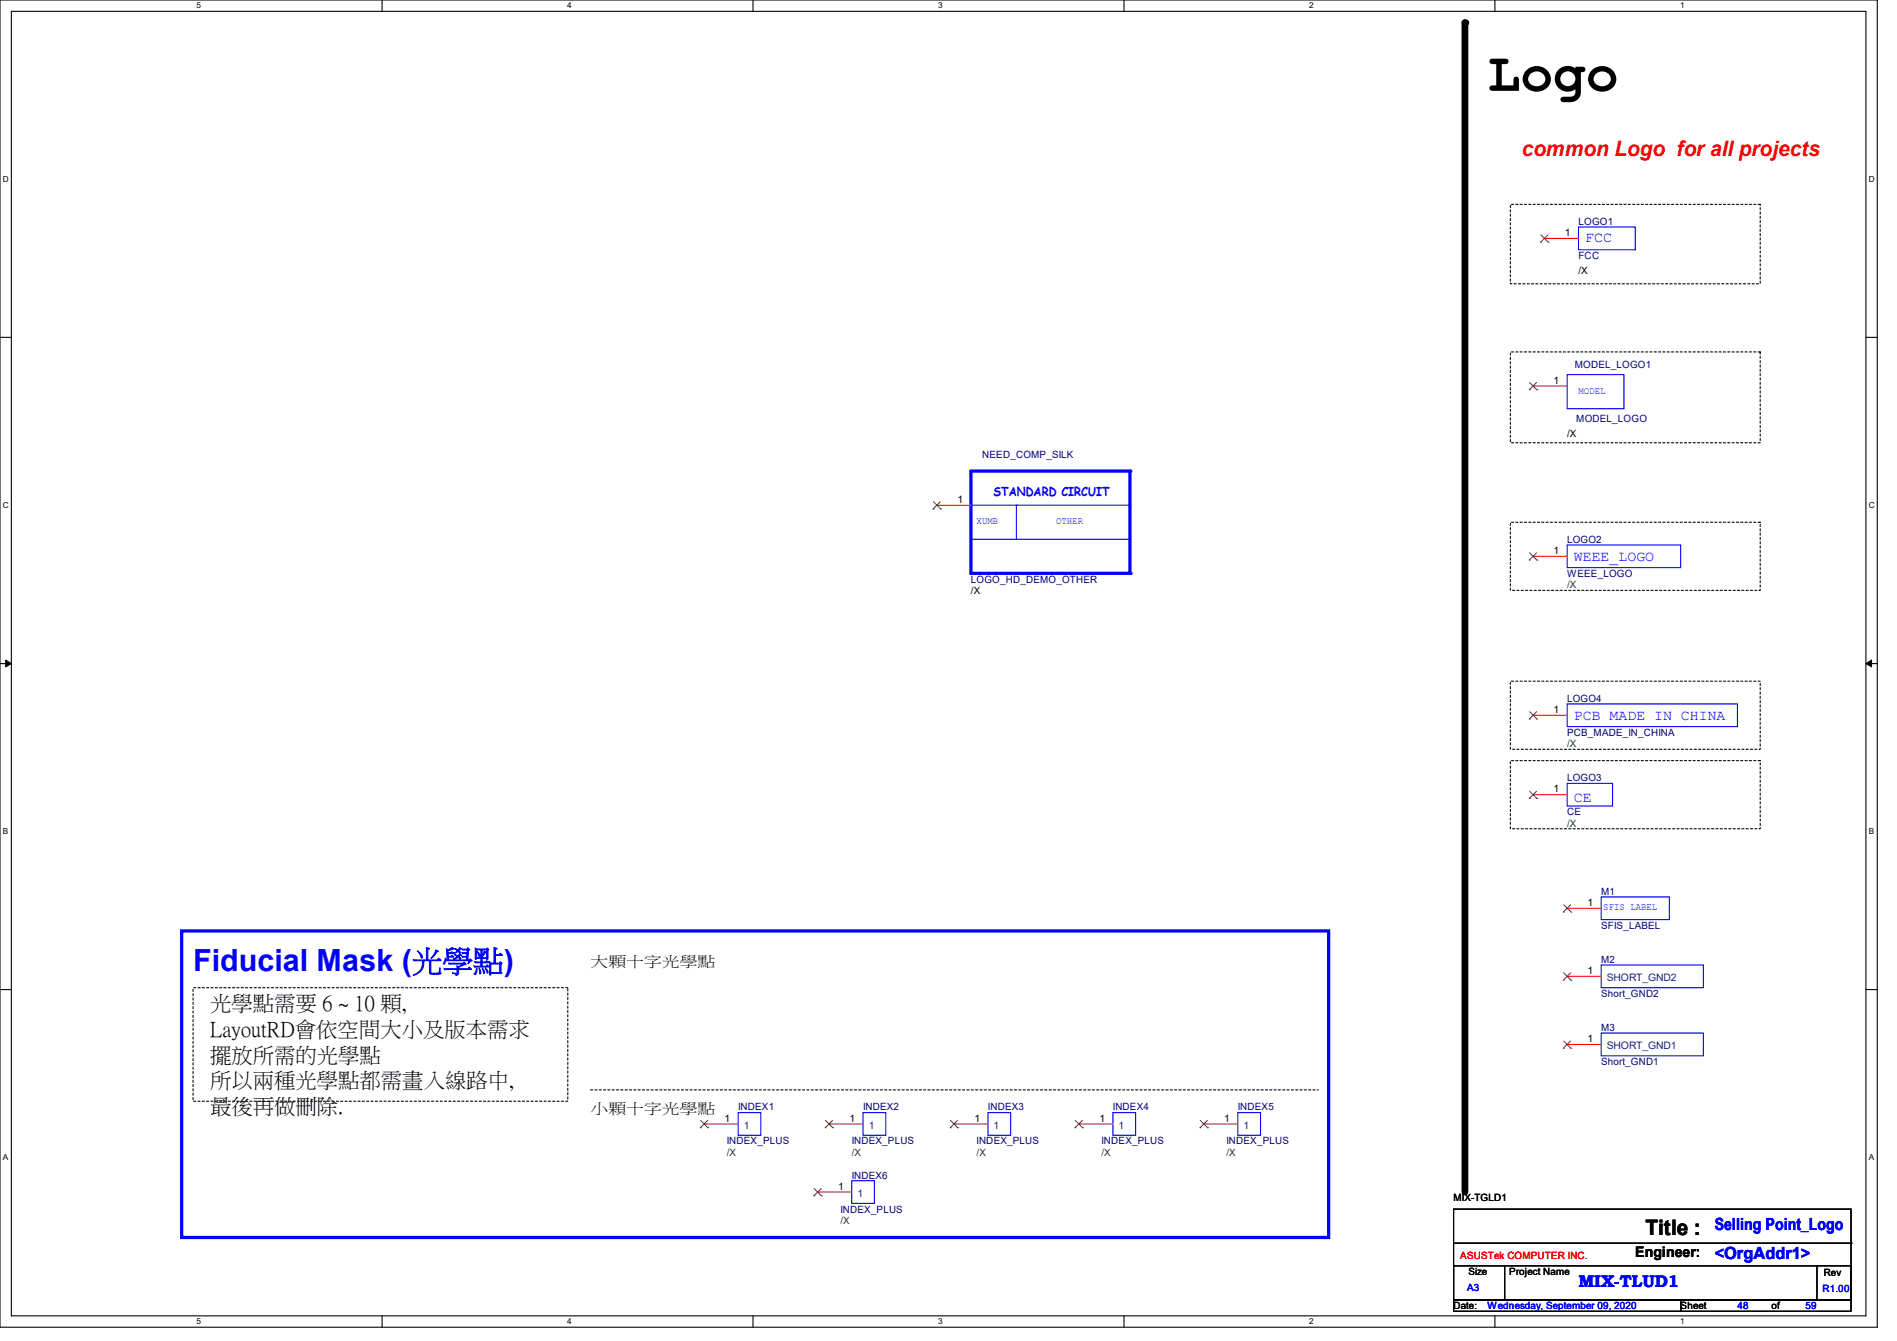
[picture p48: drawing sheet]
<svg xmlns="http://www.w3.org/2000/svg" width="297mm" height="210mm" viewBox="0 0 297 210" stroke-linecap="round" stroke-linejoin="round" font-family="sans-serif">
<defs><g id="words">
<text font-size="8.5" x="232.9" y="14.2">Logo</text>
<text font-size="4.8" fill="#00f" x="30.2" y="152">Fiducial Mask (光學點)</text>
<text font-size="3.3" fill="#f00" x="238.3" y="24.4">common Logo for all projects</text>
<g font-size="3.3">
<text x="32.9" y="158.2">光學點需要 6 ~ 10 顆,</text>
<text x="32.9" y="162.3">LayoutRD會依空間大小及版本需求</text>
<text x="32.9" y="166.3">擺放所需的光學點</text>
<text x="32.9" y="170.3">所以兩種光學點都需畫入線路中,</text>
<text x="32.9" y="174.3">最後再做刪除.</text>
<text x="257.6" y="193.4">Title :</text>
</g>
<g font-size="2.6" fill="#00f">
<text x="268.5" y="192.7">Selling Point_Logo</text>
<text x="268.5" y="197.1">&lt;OrgAddr1&gt;</text>
<text x="247.1" y="201.6">MIX-TLUD1</text>
</g>
<g font-size="2.3" fill="#00f">
<text x="248.2" y="38">FCC</text>
<text x="246.4" y="87.9">WEEE_LOGO</text>
<text x="246.4" y="112.8">PCB MADE IN CHINA</text>
<text x="246.4" y="125.6">CE</text>
</g>
<g font-size="2.3">
<text x="92.5" y="151.2">大顆十字光學點</text>
<text x="92.5" y="174.3">小顆十字光學點</text>
<text x="256" y="196.8">Engineer:</text>
</g>
<text font-size="1.9" fill="#00f" x="155.6" y="77.7">STANDARD CIRCUIT</text>
<g font-size="1.6" fill="#000080">
<text x="247.1" y="35.2">LOGO1</text>
<text x="247.1" y="40.6">FCC</text>
<text x="246.6" y="57.6">MODEL_LOGO1</text>
<text x="153.8" y="71.7">NEED_COMP_SILK</text>
<text x="246.8" y="66.2">MODEL_LOGO</text>
<text x="245.4" y="85">LOGO2</text>
<text x="152" y="91.2">LOGO_HD_DEMO_OTHER</text>
<text x="245.4" y="90.3">WEEE_LOGO</text>
<text x="245.4" y="109.9">LOGO4</text>
<text x="245.4" y="115.2">PCB_MADE_IN_CHINA</text>
<text x="245.4" y="122.3">LOGO3</text>
<text x="245.4" y="127.7">CE</text>
<text x="250.7" y="140.1">M1</text>
<text x="250.7" y="145.5">SFIS_LABEL</text>
<text x="250.7" y="150.8">M2</text>
<text x="250.7" y="161.5">M3</text>
<text x="250.7" y="156.1">Short_GND2</text>
<text x="250.7" y="166.8">Short_GND1</text>
<text x="115.6" y="173.9">INDEX1</text>
<text x="135.1" y="173.9">INDEX2</text>
<text x="154.7" y="173.9">INDEX3</text>
<text x="174.2" y="173.9">INDEX4</text>
<text x="193.8" y="173.9">INDEX5</text>
<text x="113.8" y="179.2">INDEX_PLUS</text>
<text x="133.3" y="179.2">INDEX_PLUS</text>
<text x="152.9" y="179.2">INDEX_PLUS</text>
<text x="172.5" y="179.2">INDEX_PLUS</text>
<text x="192" y="179.2">INDEX_PLUS</text>
<text x="133.3" y="184.6">INDEX6</text>
<text x="131.6" y="189.9">INDEX_PLUS</text>
</g>
<g font-size="1.6">
<text x="245" y="37">1</text>
<text x="247.1" y="42.9">/X</text>
<text x="243.2" y="60.1">1</text>
<text x="245.4" y="68.5">/X</text>
<text x="149.9" y="78.7">1</text>
<text x="243.2" y="86.7">1</text>
<text x="152" y="93">/X</text>
<text x="243.2" y="111.6">1</text>
<text x="243.2" y="124.1">1</text>
<text x="248.6" y="141.9">1</text>
<text x="248.6" y="152.5">1</text>
<text x="248.6" y="163.2">1</text>
<text x="113.5" y="175.6">1</text>
<text x="133" y="175.6">1</text>
<text x="152.6" y="175.6">1</text>
<text x="172.1" y="175.6">1</text>
<text x="191.7" y="175.6">1</text>
<text x="131.2" y="186.3">1</text>
<text x="227.6" y="188.1">MIX-TGLD1</text>
<text x="229.9" y="199.7">Size</text>
<text x="236.3" y="199.7">Project Name</text>
<text x="285.5" y="199.9">Rev</text>
<text x="227.6" y="205">Date:</text>
<text x="263.1" y="205">Sheet</text>
<text x="277.4" y="205">of</text>
</g>
<g font-size="1.6" fill="#00f">
<text x="247.1" y="61.7">MODEL</text>
<text x="152.9" y="82.1">XUMB</text>
<text x="165.4" y="82.1">OTHER</text>
<text x="251" y="142.6">SFIS LABEL</text>
<text x="229.7" y="202.2">A3</text>
<text x="285.4" y="202.3">R1.00</text>
<text x="232.9" y="205">Wednesday, September 09, 2020</text>
<text x="272" y="205">48</text>
<text x="282.7" y="205">59</text>
</g>
<g font-size="1.6" fill="#008000">
<text x="245.4" y="92.1">/X</text>
<text x="245.4" y="117">/X</text>
<text x="245.4" y="129.5">/X</text>
<text x="113.8" y="181">/X</text>
<text x="133.3" y="181">/X</text>
<text x="152.9" y="181">/X</text>
<text x="172.5" y="181">/X</text>
<text x="192" y="181">/X</text>
<text x="131.6" y="191.7">/X</text>
</g>
<g font-size="1.6" fill="#004080">
<text x="251.6" y="153.6">SHORT_GND2</text>
<text x="251.6" y="164.3">SHORT_GND1</text>
<text x="116.5" y="176.7">1</text>
<text x="136" y="176.7">1</text>
<text x="155.6" y="176.7">1</text>
<text x="175.1" y="176.7">1</text>
<text x="194.7" y="176.7">1</text>
<text x="134.2" y="187.4">1</text>
</g>
<text font-size="1.6" fill="#f00" x="228.6" y="197.2">ASUSTek COMPUTER INC.</text>
<g font-size="1.3">
<text x="30.8" y="1.3">5</text>
<text x="88.8" y="1.3">4</text>
<text x="146.9" y="1.3">3</text>
<text x="205" y="1.3">2</text>
<text x="263.1" y="1.3">1</text>
<text x=".5" y="28.4">D</text>
<text x="292.6" y="28.4">D</text>
<text x=".5" y="79.5">C</text>
<text x="292.6" y="79.5">C</text>
<text x=".5" y="130.6">B</text>
<text x="292.6" y="130.6">B</text>
<text x=".5" y="181.7">A</text>
<text x="292.6" y="181.7">A</text>
<text x="30.8" y="207.4">5</text>
<text x="88.8" y="207.4">4</text>
<text x="146.9" y="207.4">3</text>
<text x="205" y="207.4">2</text>
<text x="263.1" y="207.4">1</text>
</g>
</g></defs>
<path d="M0 0h293.9v207.9h-293.9zM1.8 1.8h290.3v204.3h-290.3z" fill="none" stroke="#000" stroke-width=".17"/>
<g fill="#fff">
<path d="M30.8 .2h.7v1.4h-.7z"/>
<path d="M30.8 206.2h.7v1.4h-.7z"/>
</g>
<path d="M59.8 0v1.8M59.8 206.1v1.8" fill="none" stroke="#000" stroke-width=".17"/>
<g fill="#fff">
<path d="M88.8 .2h.7v1.4h-.7z"/>
<path d="M88.8 206.2h.7v1.4h-.7z"/>
</g>
<path d="M117.9 0v1.8M117.9 206.1v1.8" fill="none" stroke="#000" stroke-width=".17"/>
<g fill="#fff">
<path d="M146.9 .2h.7v1.4h-.7z"/>
<path d="M146.9 206.2h.7v1.4h-.7z"/>
</g>
<path d="M176 0v1.8M176 206.1v1.8" fill="none" stroke="#000" stroke-width=".17"/>
<g fill="#fff">
<path d="M205 .2h.7v1.4h-.7z"/>
<path d="M205 206.2h.7v1.4h-.7z"/>
</g>
<path d="M234.1 0v1.8M234.1 206.1v1.8" fill="none" stroke="#000" stroke-width=".17"/>
<g fill="#fff">
<path d="M263.1 .2h.6v1.4h-.6z"/>
<path d="M263.1 206.2h.6v1.4h-.6z"/>
<path d="M.5 27.3h.9v1.4h-.9z"/>
<path d="M292.6 27.3h.9v1.4h-.9z"/>
<path d="M.5 78.4h.9v1.4h-.9z"/>
<path d="M292.6 78.4h.9v1.4h-.9z"/>
</g>
<path d="M0 52.8h1.8M292.1 52.8h1.8" fill="none" stroke="#000" stroke-width=".17"/>
<g fill="#fff">
<path d="M.5 129.5h.8v1.4h-.8z"/>
<path d="M292.6 129.5h.8v1.4h-.8z"/>
</g>
<path d="M0 103.9h1.8M292.1 103.9h1.8" fill="none" stroke="#000" stroke-width=".17"/>
<path d="M.9 103.4l.9 .5-.9 .5zM292.1 103.9l.9-.5v1z" fill="#000" stroke="#000" stroke-width=".16"/>
<g fill="#fff">
<path d="M.5 180.5h.8v1.4h-.8z"/>
<path d="M292.6 180.5h.8v1.4h-.8z"/>
</g>
<path d="M0 155h1.8M292.1 155h1.8M227.6 189.4h62.2v14.2h-62.2zM227.6 198.2h8v5.4h-8zM227.6 194.7h62.2M235.8 198.2h48.7M284.5 198.2h5.3v5.4h-5.3zM284.5 198.2h.1M289.8 194.7h.1M227.6 203.6h35.5v1.8h-35.5zM263.1 203.6h26.7v1.8h-26.7z" fill="none" stroke="#000" stroke-width=".17"/>
<path d="M236.5 32h39.1v12.4h-39.1zM236.5 55.1h39.1v14.2h-39.1zM236.5 81.8h39.1v10.7h-39.1zM236.5 119.1h39.1v10.7h-39.1zM236.5 106.7h39.1v10.6h-39.1zM30.2 154.7h58.7v17.8h-58.7zM92.5 170.7h113.7M206.2 170.7h.1" fill="none" stroke="#000" stroke-width=".17" stroke-dasharray=".3"/>
<path d="M229.4 3.6v183.1" fill="none" stroke="#000" stroke-width="1.1"/>
<circle cx="229.4" cy="3.6" r=".53" fill="#000"/>
<path d="M152 89.8h24.9M28.4 145.8h179.6v48h-179.6z" fill="none" stroke="#00f" stroke-width=".51"/>
<path d="M247.1 35.6h8.9v3.5h-8.9zM245.4 58.7h8.9v5.3h-8.9zM245.4 110.2h26.6v3.6h-26.6zM245.4 122.7h7.1v3.5h-7.1zM250.7 140.5h10.7v3.5h-10.7zM250.7 151.1h16v3.6h-16zM115.6 174.2h3.5v3.6h-3.5zM135.1 174.2h3.6v3.6h-3.6zM154.7 174.2h3.5v3.6h-3.5zM193.8 174.2h3.6v3.6h-3.6zM250.7 161.8h16v3.6h-16zM133.3 184.9h3.6v3.6h-3.6z" fill="none" stroke="#00f" stroke-width=".17"/>
<g fill="none" stroke="#f00" stroke-width=".17">
<path d="M241.8 37.3h.1M241.8 37.3h5.3M240 60.5h.1M240 60.5h5.4M240 112h.1M240 112h5.4M240 124.5h.1M240 124.5h5.4M245.4 142.2h.1M245.4 152.9h.1M245.4 142.2h5.3M245.4 152.9h5.3"/>
<path d="M110.2 176h.1M110.2 176h5.4M129.8 176h.1M129.8 176h5.3M149.4 176h.1M149.4 176h5.3M188.5 176h.1M188.5 176h5.3M245.4 163.6h.1M245.4 163.6h5.3M128 186.7h.1M128 186.7h5.3"/>
</g>
<g fill="none" stroke="#804000" stroke-width=".16">
<path d="M241.2 37.9h.1M241.3 36.8l1.1 1.1M242.4 36.8l-1.2 1.1M242.4 37.9h.1M239.5 59.9l1.1 1.1M240.6 59.9l-1.2 1.1M239.4 61h.1M240.6 61h.1M239.4 112.6h.1M239.5 111.5l1.1 1.1M240.6 111.5l-1.2 1.1M240.6 112.6h.1"/>
<path d="M239.4 125.1h.1M239.5 123.9l1.1 1.2M240.6 123.9l-1.2 1.2M240.6 125.1h.1M244.8 142.8h.1M244.8 153.5h.1M244.8 141.7l1.2 1.1M244.8 152.4l1.2 1.1M245.9 141.7l-1.1 1.1M245.9 152.4l-1.1 1.1M246 142.8h.1M246 153.5h.1"/>
<path d="M109.6 176.6h.1M109.7 175.5l1.1 1.1M110.8 175.5l-1.2 1.1M110.8 176.6h.1M129.2 176.6h.1M129.2 175.5l1.2 1.1M130.3 175.5l-1.1 1.1M130.4 176.6h.1M148.8 176.6h.1M148.8 175.5l1.1 1.1M149.9 175.5l-1.1 1.1M149.9 176.6h.1"/>
<path d="M187.9 176.6h.1M187.9 175.5l1.2 1.1M189 175.5l-1.1 1.1M189.1 176.6h.1M244.8 164.2h.1M244.8 163l1.2 1.2M245.9 163l-1.1 1.2M246 164.2h.1M127.4 187.3h.1M127.5 186.1l1.1 1.2M128.6 186.1l-1.2 1.2M128.6 187.3h.1"/>
</g>
<circle cx="176.9" cy="89.8" r=".25" fill="#00f"/>
<path d="M152 84.5h24.9M176.9 84.5h.1" fill="none" stroke="#00f" stroke-width=".17"/>
<path d="M152 73.8h24.9" fill="none" stroke="#00f" stroke-width=".51"/>
<circle cx="176.9" cy="73.8" r=".25" fill="#00f"/>
<path d="M159.1 79.1h.1M159.1 79.1v5.4" fill="none" stroke="#00f" stroke-width=".17"/>
<path d="M176.9 73.8v16" fill="none" stroke="#00f" stroke-width=".51"/>
<circle cx="176.9" cy="89.8" r=".25" fill="#00f"/>
<path d="M152 73.8v16" fill="none" stroke="#00f" stroke-width=".51"/>
<circle cx="152" cy="89.8" r=".25" fill="#00f"/>
<path d="M152 79.1h24.9M176.9 79.1h.1M245.4 85.3h17.7v3.6h-17.7zM174.2 174.2h3.6v3.6h-3.6z" fill="none" stroke="#00f" stroke-width=".17"/>
<path d="M146.7 79.1h.1M146.7 79.1h5.3M240 87.1h.1M240 87.1h5.4M168.9 176h.1M168.9 176h5.3" fill="none" stroke="#f00" stroke-width=".17"/>
<path d="M146.1 79.7h.1M146.1 78.6l1.2 1.1M147.2 78.6l-1.1 1.1M147.3 79.7h.1M239.4 87.7h.1M239.5 86.6l1.1 1.1M240.6 86.6l-1.2 1.1M240.6 87.7h.1M168.3 176.6h.1M168.4 175.5l1.1 1.1M169.5 175.5l-1.2 1.1M169.5 176.6h.1" fill="none" stroke="#804000" stroke-width=".16"/>
<use href="#words"/>
</svg>
